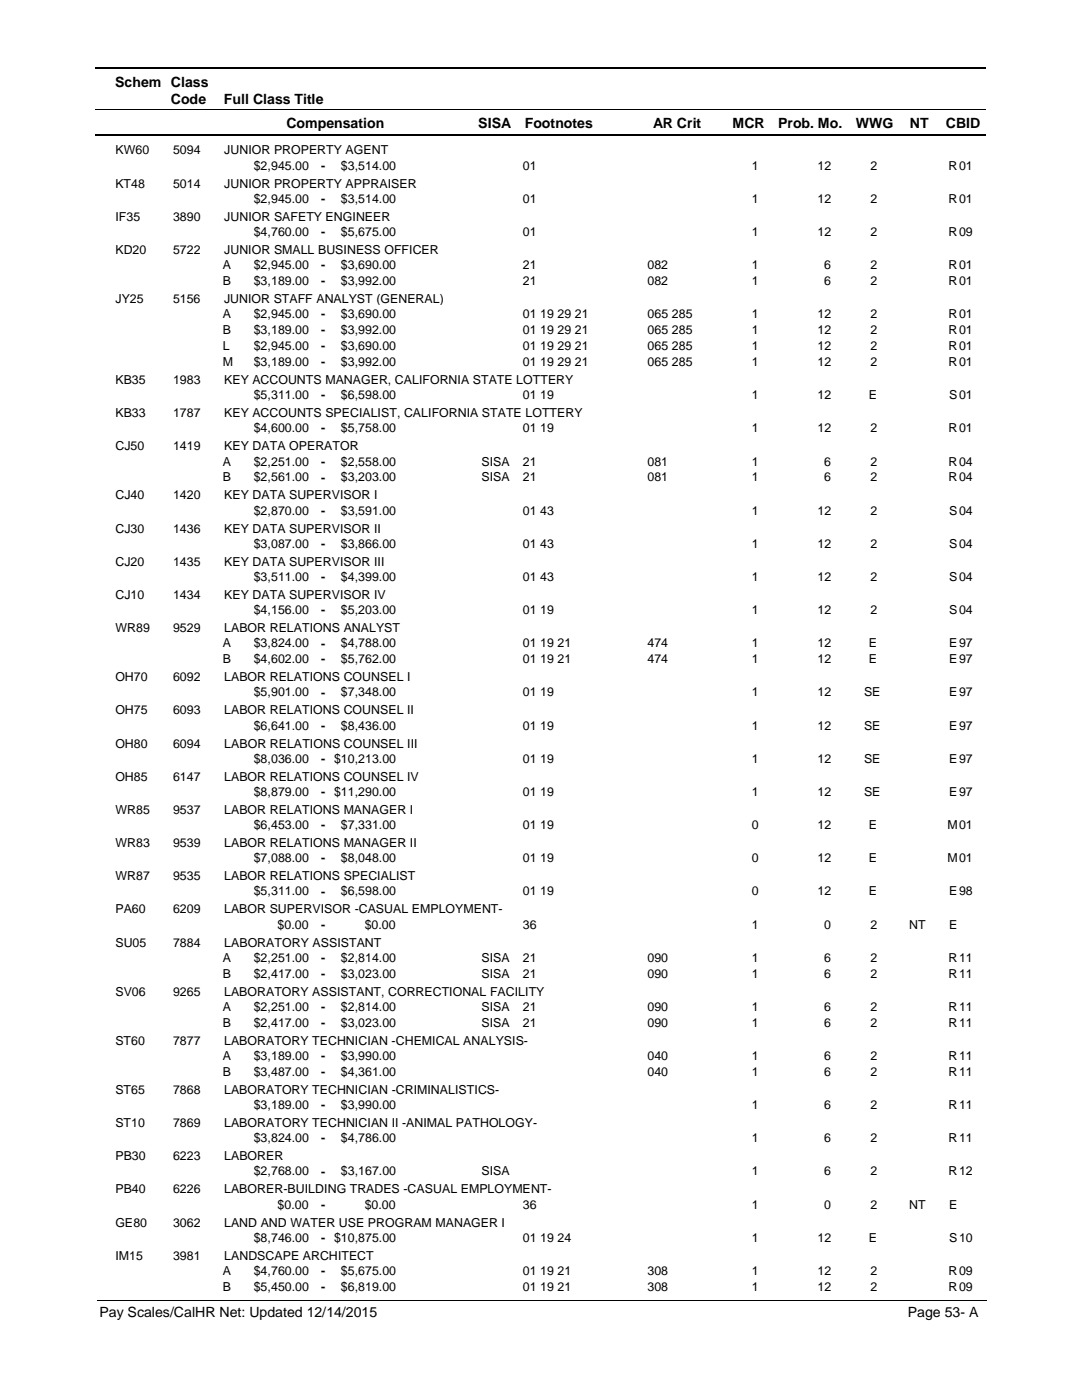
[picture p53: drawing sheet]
<svg xmlns="http://www.w3.org/2000/svg" width="216mm" height="279mm" viewBox="0 0 216 279" stroke-linecap="round" stroke-linejoin="round" font-family="sans-serif">
<defs><g id="words">
<g font-size="2.8">
<text x="23" y="17.3">Schem Class</text>
<text x="34.1" y="20.7">Code</text>
<text x="44.7" y="20.7">Full Class Title</text>
<text x="57.2" y="25.6">Compensation</text>
<text x="95.4" y="25.6">SISA</text>
<text x="104.7" y="25.6">Footnotes</text>
<text x="130.3" y="25.6">AR Crit</text>
<text x="146.2" y="25.6">MCR</text>
<text x="155.3" y="25.6">Prob. Mo.</text>
<text x="170.8" y="25.6">WWG</text>
<text x="181.5" y="25.6">NT</text>
<text x="188.7" y="25.6">CBID</text>
<text x="19.9" y="262.9">Pay Scales/CalHR Net: Updated 12/14/2015</text>
<text x="181.1" y="262.9">Page 53- A</text>
</g>
<g font-size="2.5">
<text x="23" y="30.8">KW60</text>
<text x="34.5" y="30.8">5094</text>
<text x="44.7" y="30.8">JUNIOR PROPERTY AGENT</text>
<text x="50.6" y="33.9">$2,945.00</text>
<text x="64.1" y="33.9">-</text>
<text x="68" y="33.9">$3,514.00</text>
<text x="104.3" y="33.9">01</text>
<text x="150" y="33.9">1</text>
<text x="163.1" y="33.9">12</text>
<text x="173.7" y="33.9">2</text>
<text x="189.3" y="33.9">R</text>
<text x="191.4" y="33.9">01</text>
<text x="23" y="37.4">KT48</text>
<text x="34.5" y="37.4">5014</text>
<text x="44.7" y="37.4">JUNIOR PROPERTY APPRAISER</text>
<text x="50.6" y="40.5">$2,945.00</text>
<text x="64.1" y="40.5">-</text>
<text x="68" y="40.5">$3,514.00</text>
<text x="104.3" y="40.5">01</text>
<text x="150" y="40.5">1</text>
<text x="163.1" y="40.5">12</text>
<text x="173.7" y="40.5">2</text>
<text x="189.3" y="40.5">R</text>
<text x="191.4" y="40.5">01</text>
<text x="23" y="44">IF35</text>
<text x="34.5" y="44">3890</text>
<text x="44.7" y="44">JUNIOR SAFETY ENGINEER</text>
<text x="50.6" y="47.1">$4,760.00</text>
<text x="64.1" y="47.1">-</text>
<text x="68" y="47.1">$5,675.00</text>
<text x="104.3" y="47.1">01</text>
<text x="150" y="47.1">1</text>
<text x="163.1" y="47.1">12</text>
<text x="173.7" y="47.1">2</text>
<text x="189.3" y="47.1">R</text>
<text x="191.4" y="47.1">09</text>
<text x="23" y="50.7">KD20</text>
<text x="34.5" y="50.7">5722</text>
<text x="44.5" y="53.7">A</text>
<text x="44.7" y="50.7">JUNIOR SMALL BUSINESS OFFICER</text>
<text x="50.6" y="53.7">$2,945.00</text>
<text x="64.1" y="53.8">-</text>
<text x="68" y="53.7">$3,690.00</text>
<text x="104.3" y="53.7">21</text>
<text x="129.2" y="53.7">082</text>
<text x="150" y="53.7">1</text>
<text x="164.5" y="53.7">6</text>
<text x="173.7" y="53.7">2</text>
<text x="189.3" y="53.7">R</text>
<text x="191.4" y="53.7">01</text>
<text x="44.5" y="56.9">B</text>
<text x="50.6" y="56.9">$3,189.00</text>
<text x="64.1" y="56.9">-</text>
<text x="68" y="56.9">$3,992.00</text>
<text x="104.3" y="56.9">21</text>
<text x="129.2" y="56.9">082</text>
<text x="150" y="56.9">1</text>
<text x="164.5" y="56.9">6</text>
<text x="173.7" y="56.9">2</text>
<text x="189.3" y="56.9">R</text>
<text x="191.4" y="56.9">01</text>
<text x="23" y="60.5">JY25</text>
<text x="34.5" y="60.5">5156</text>
<text x="44.5" y="63.5">A</text>
<text x="44.7" y="60.5">JUNIOR STAFF ANALYST (GENERAL)</text>
<text x="50.6" y="63.5">$2,945.00</text>
<text x="64.1" y="63.5">-</text>
<text x="68" y="63.5">$3,690.00</text>
<text x="104.3" y="63.5">01 19 29 21</text>
<text x="129.2" y="63.5">065 285</text>
<text x="150" y="63.5">1</text>
<text x="163.1" y="63.5">12</text>
<text x="173.7" y="63.5">2</text>
<text x="189.3" y="63.5">R</text>
<text x="191.4" y="63.5">01</text>
<text x="44.5" y="66.7">B</text>
<text x="44.5" y="69.8">L</text>
<text x="50.6" y="66.7">$3,189.00</text>
<text x="50.6" y="69.8">$2,945.00</text>
<text x="64.1" y="66.7">-</text>
<text x="64.1" y="69.9">-</text>
<text x="68" y="66.7">$3,992.00</text>
<text x="68" y="69.8">$3,690.00</text>
<text x="104.3" y="66.7">01 19 29 21</text>
<text x="104.3" y="69.8">01 19 29 21</text>
<text x="129.2" y="66.7">065 285</text>
<text x="129.2" y="69.8">065 285</text>
<text x="150" y="69.8">1</text>
<text x="150" y="66.7">1</text>
<text x="163.1" y="66.7">12</text>
<text x="163.1" y="69.8">12</text>
<text x="173.7" y="66.7">2</text>
<text x="173.7" y="69.8">2</text>
<text x="189.3" y="69.8">R</text>
<text x="189.3" y="66.7">R</text>
<text x="191.4" y="66.7">01</text>
<text x="191.4" y="69.8">01</text>
<text x="23" y="76.6">KB35</text>
<text x="34.5" y="76.6">1983</text>
<text x="44.5" y="73">M</text>
<text x="44.7" y="76.6">KEY ACCOUNTS MANAGER, CALIFORNIA STATE LOTTERY</text>
<text x="50.6" y="73">$3,189.00</text>
<text x="64.1" y="73">-</text>
<text x="68" y="73">$3,992.00</text>
<text x="104.3" y="73">01 19 29 21</text>
<text x="129.2" y="73">065 285</text>
<text x="150" y="73">1</text>
<text x="163.1" y="73">12</text>
<text x="173.7" y="73">2</text>
<text x="189.3" y="73">R</text>
<text x="191.4" y="73">01</text>
<text x="23" y="83.2">KB33</text>
<text x="34.5" y="83.2">1787</text>
<text x="44.7" y="83.2">KEY ACCOUNTS SPECIALIST, CALIFORNIA STATE LOTTERY</text>
<text x="50.6" y="79.7">$5,311.00</text>
<text x="64.1" y="79.7">-</text>
<text x="68" y="79.7">$6,598.00</text>
<text x="104.3" y="79.7">01 19</text>
<text x="150" y="79.7">1</text>
<text x="163.1" y="79.7">12</text>
<text x="173.4" y="79.7">E</text>
<text x="189.4" y="79.7">S</text>
<text x="191.4" y="79.7">01</text>
<text x="23" y="89.9">CJ50</text>
<text x="34.5" y="89.9">1419</text>
<text x="44.7" y="89.9">KEY DATA OPERATOR</text>
<text x="50.6" y="86.3">$4,600.00</text>
<text x="64.1" y="86.3">-</text>
<text x="68" y="86.3">$5,758.00</text>
<text x="104.3" y="86.3">01 19</text>
<text x="150" y="86.3">1</text>
<text x="163.1" y="86.3">12</text>
<text x="173.7" y="86.3">2</text>
<text x="189.3" y="86.3">R</text>
<text x="191.4" y="86.3">01</text>
<text x="44.5" y="92.9">A</text>
<text x="50.6" y="92.9">$2,251.00</text>
<text x="64.1" y="92.9">-</text>
<text x="68" y="92.9">$2,558.00</text>
<text x="96.1" y="92.9">SISA</text>
<text x="104.3" y="92.9">21</text>
<text x="129.2" y="92.9">081</text>
<text x="150" y="92.9">1</text>
<text x="164.5" y="92.9">6</text>
<text x="173.7" y="92.9">2</text>
<text x="189.3" y="92.9">R</text>
<text x="191.4" y="92.9">04</text>
<text x="23" y="99.6">CJ40</text>
<text x="34.5" y="99.6">1420</text>
<text x="44.5" y="96.1">B</text>
<text x="44.7" y="99.6">KEY DATA SUPERVISOR I</text>
<text x="50.6" y="96.1">$2,561.00</text>
<text x="64.1" y="96.1">-</text>
<text x="68" y="96.1">$3,203.00</text>
<text x="96.1" y="96.1">SISA</text>
<text x="104.3" y="96.1">21</text>
<text x="129.2" y="96.1">081</text>
<text x="150" y="96.1">1</text>
<text x="164.5" y="96.1">6</text>
<text x="173.7" y="96.1">2</text>
<text x="189.3" y="96.1">R</text>
<text x="191.4" y="96.1">04</text>
<text x="23" y="106.3">CJ30</text>
<text x="34.5" y="106.3">1436</text>
<text x="44.7" y="106.3">KEY DATA SUPERVISOR II</text>
<text x="50.6" y="102.7">$2,870.00</text>
<text x="64.1" y="102.7">-</text>
<text x="68" y="102.7">$3,591.00</text>
<text x="104.3" y="102.7">01 43</text>
<text x="150" y="102.7">1</text>
<text x="163.1" y="102.7">12</text>
<text x="173.7" y="102.7">2</text>
<text x="189.4" y="102.7">S</text>
<text x="191.4" y="102.7">04</text>
<text x="23" y="112.9">CJ20</text>
<text x="34.5" y="112.9">1435</text>
<text x="44.7" y="112.9">KEY DATA SUPERVISOR III</text>
<text x="50.6" y="109.3">$3,087.00</text>
<text x="64.1" y="109.3">-</text>
<text x="68" y="109.3">$3,866.00</text>
<text x="104.3" y="109.3">01 43</text>
<text x="150" y="109.3">1</text>
<text x="163.1" y="109.3">12</text>
<text x="173.7" y="109.3">2</text>
<text x="189.4" y="109.3">S</text>
<text x="191.4" y="109.3">04</text>
<text x="23" y="119.5">CJ10</text>
<text x="34.5" y="119.5">1434</text>
<text x="44.7" y="119.5">KEY DATA SUPERVISOR IV</text>
<text x="50.6" y="115.9">$3,511.00</text>
<text x="64.1" y="116">-</text>
<text x="68" y="115.9">$4,399.00</text>
<text x="104.3" y="115.9">01 43</text>
<text x="150" y="115.9">1</text>
<text x="163.1" y="115.9">12</text>
<text x="173.7" y="115.9">2</text>
<text x="189.4" y="115.9">S</text>
<text x="191.4" y="115.9">04</text>
<text x="50.6" y="122.6">$4,156.00</text>
<text x="64.1" y="122.6">-</text>
<text x="68" y="122.6">$5,203.00</text>
<text x="104.3" y="122.6">01 19</text>
<text x="150" y="122.6">1</text>
<text x="163.1" y="122.6">12</text>
<text x="173.7" y="122.6">2</text>
<text x="189.4" y="122.6">S</text>
<text x="191.4" y="122.6">04</text>
<text x="23" y="126.2">WR89</text>
<text x="34.5" y="126.2">9529</text>
<text x="44.5" y="129.2">A</text>
<text x="44.7" y="126.2">LABOR RELATIONS ANALYST</text>
<text x="50.6" y="129.2">$3,824.00</text>
<text x="64.1" y="129.2">-</text>
<text x="68" y="129.2">$4,788.00</text>
<text x="104.3" y="129.2">01 19 21</text>
<text x="129.2" y="129.2">474</text>
<text x="150" y="129.2">1</text>
<text x="163.1" y="129.2">12</text>
<text x="173.4" y="129.2">E</text>
<text x="189.4" y="129.2">E</text>
<text x="191.4" y="129.2">97</text>
<text x="23" y="135.9">OH70</text>
<text x="34.5" y="135.9">6092</text>
<text x="44.5" y="132.4">B</text>
<text x="44.7" y="135.9">LABOR RELATIONS COUNSEL I</text>
<text x="50.6" y="132.4">$4,602.00</text>
<text x="64.1" y="132.4">-</text>
<text x="68" y="132.4">$5,762.00</text>
<text x="104.3" y="132.4">01 19 21</text>
<text x="129.2" y="132.4">474</text>
<text x="150" y="132.4">1</text>
<text x="163.1" y="132.4">12</text>
<text x="173.4" y="132.4">E</text>
<text x="189.4" y="132.4">E</text>
<text x="191.4" y="132.4">97</text>
<text x="23" y="142.6">OH75</text>
<text x="34.5" y="142.6">6093</text>
<text x="44.7" y="142.6">LABOR RELATIONS COUNSEL II</text>
<text x="50.6" y="139">$5,901.00</text>
<text x="64.1" y="139">-</text>
<text x="68" y="139">$7,348.00</text>
<text x="104.3" y="139">01 19</text>
<text x="150" y="139">1</text>
<text x="163.1" y="139">12</text>
<text x="172.4" y="139">SE</text>
<text x="189.4" y="139">E</text>
<text x="191.4" y="139">97</text>
<text x="23" y="149.2">OH80</text>
<text x="34.5" y="149.2">6094</text>
<text x="44.7" y="149.2">LABOR RELATIONS COUNSEL III</text>
<text x="50.6" y="145.6">$6,641.00</text>
<text x="64.1" y="145.6">-</text>
<text x="68" y="145.6">$8,436.00</text>
<text x="104.3" y="145.6">01 19</text>
<text x="150" y="145.6">1</text>
<text x="163.1" y="145.6">12</text>
<text x="172.4" y="145.6">SE</text>
<text x="189.4" y="145.6">E</text>
<text x="191.4" y="145.6">97</text>
<text x="23" y="155.8">OH85</text>
<text x="34.5" y="155.8">6147</text>
<text x="44.7" y="155.8">LABOR RELATIONS COUNSEL IV</text>
<text x="50.6" y="152.2">$8,036.00</text>
<text x="64.1" y="152.3">- $10,213.00</text>
<text x="104.3" y="152.2">01 19</text>
<text x="150" y="152.2">1</text>
<text x="163.1" y="152.2">12</text>
<text x="172.4" y="152.2">SE</text>
<text x="189.4" y="152.2">E</text>
<text x="191.4" y="152.2">97</text>
<text x="50.6" y="158.8">$8,879.00</text>
<text x="64.1" y="158.9">- $11,290.00</text>
<text x="104.3" y="158.8">01 19</text>
<text x="150" y="158.8">1</text>
<text x="163.1" y="158.8">12</text>
<text x="172.4" y="158.8">SE</text>
<text x="189.4" y="158.8">E</text>
<text x="191.4" y="158.8">97</text>
<text x="23" y="162.4">WR85</text>
<text x="34.5" y="162.4">9537</text>
<text x="44.7" y="162.4">LABOR RELATIONS MANAGER I</text>
<text x="50.6" y="165.5">$6,453.00</text>
<text x="64.1" y="165.5">-</text>
<text x="68" y="165.5">$7,331.00</text>
<text x="104.3" y="165.5">01 19</text>
<text x="150" y="165.5">0</text>
<text x="163.1" y="165.5">12</text>
<text x="173.4" y="165.5">E</text>
<text x="189.1" y="165.5">M</text>
<text x="191.4" y="165.5">01</text>
<text x="23" y="169.1">WR83</text>
<text x="34.5" y="169.1">9539</text>
<text x="44.7" y="169.1">LABOR RELATIONS MANAGER II</text>
<text x="50.6" y="172.1">$7,088.00</text>
<text x="64.1" y="172.1">-</text>
<text x="68" y="172.1">$8,048.00</text>
<text x="104.3" y="172.1">01 19</text>
<text x="150" y="172.1">0</text>
<text x="163.1" y="172.1">12</text>
<text x="173.4" y="172.1">E</text>
<text x="189.1" y="172.1">M</text>
<text x="191.4" y="172.1">01</text>
<text x="23" y="175.7">WR87</text>
<text x="34.5" y="175.7">9535</text>
<text x="44.7" y="175.7">LABOR RELATIONS SPECIALIST</text>
<text x="50.6" y="178.7">$5,311.00</text>
<text x="64.1" y="178.7">-</text>
<text x="68" y="178.7">$6,598.00</text>
<text x="104.3" y="178.7">01 19</text>
<text x="150" y="178.7">0</text>
<text x="163.1" y="178.7">12</text>
<text x="173.4" y="178.7">E</text>
<text x="189.4" y="178.7">E</text>
<text x="191.4" y="178.7">98</text>
<text x="23" y="182.3">PA60</text>
<text x="34.5" y="182.3">6209</text>
<text x="44.7" y="182.3">LABOR SUPERVISOR -CASUAL EMPLOYMENT-</text>
<text x="55.4" y="185.3">$0.00</text>
<text x="64.1" y="185.4">-</text>
<text x="72.8" y="185.3">$0.00</text>
<text x="104.3" y="185.3">36</text>
<text x="150" y="185.3">1</text>
<text x="164.5" y="185.3">0</text>
<text x="173.7" y="185.3">2</text>
<text x="181.4" y="185.3">NT</text>
<text x="189.4" y="185.3">E</text>
<text x="23" y="188.9">SU05</text>
<text x="34.5" y="188.9">7884</text>
<text x="44.5" y="192">A</text>
<text x="44.7" y="188.9">LABORATORY ASSISTANT</text>
<text x="50.6" y="192">$2,251.00</text>
<text x="64.1" y="192">-</text>
<text x="68" y="192">$2,814.00</text>
<text x="96.1" y="192">SISA</text>
<text x="104.3" y="192">21</text>
<text x="129.2" y="192">090</text>
<text x="150" y="192">1</text>
<text x="164.5" y="192">6</text>
<text x="173.7" y="192">2</text>
<text x="189.3" y="192">R</text>
<text x="191.4" y="192">11</text>
<text x="44.5" y="195.1">B</text>
<text x="50.6" y="195.1">$2,417.00</text>
<text x="64.1" y="195.2">-</text>
<text x="68" y="195.1">$3,023.00</text>
<text x="96.1" y="195.1">SISA</text>
<text x="104.3" y="195.1">21</text>
<text x="129.2" y="195.1">090</text>
<text x="150" y="195.1">1</text>
<text x="164.5" y="195.1">6</text>
<text x="173.7" y="195.1">2</text>
<text x="189.3" y="195.1">R</text>
<text x="191.4" y="195.1">11</text>
<text x="23" y="198.7">SV06</text>
<text x="34.5" y="198.7">9265</text>
<text x="44.5" y="201.7">A</text>
<text x="44.7" y="198.7">LABORATORY ASSISTANT, CORRECTIONAL FACILITY</text>
<text x="50.6" y="201.7">$2,251.00</text>
<text x="64.1" y="201.8">-</text>
<text x="68" y="201.7">$2,814.00</text>
<text x="96.1" y="201.7">SISA</text>
<text x="104.3" y="201.7">21</text>
<text x="129.2" y="201.7">090</text>
<text x="150" y="201.7">1</text>
<text x="164.5" y="201.7">6</text>
<text x="173.7" y="201.7">2</text>
<text x="189.3" y="201.7">R</text>
<text x="191.4" y="201.7">11</text>
<text x="23" y="208.5">ST60</text>
<text x="34.5" y="208.5">7877</text>
<text x="44.5" y="204.9">B</text>
<text x="44.7" y="208.5">LABORATORY TECHNICIAN -CHEMICAL ANALYSIS-</text>
<text x="50.6" y="204.9">$2,417.00</text>
<text x="64.1" y="204.9">-</text>
<text x="68" y="204.9">$3,023.00</text>
<text x="96.1" y="204.9">SISA</text>
<text x="104.3" y="204.9">21</text>
<text x="129.2" y="204.9">090</text>
<text x="150" y="204.9">1</text>
<text x="164.5" y="204.9">6</text>
<text x="173.7" y="204.9">2</text>
<text x="189.3" y="204.9">R</text>
<text x="191.4" y="204.9">11</text>
<text x="44.5" y="211.6">A</text>
<text x="44.5" y="214.7">B</text>
<text x="50.6" y="211.6">$3,189.00</text>
<text x="50.6" y="214.7">$3,487.00</text>
<text x="64.1" y="211.6">-</text>
<text x="64.1" y="214.8">-</text>
<text x="68" y="211.6">$3,990.00</text>
<text x="68" y="214.7">$4,361.00</text>
<text x="129.2" y="211.6">040</text>
<text x="129.2" y="214.7">040</text>
<text x="150" y="214.7">1</text>
<text x="150" y="211.6">1</text>
<text x="164.5" y="211.6">6</text>
<text x="164.5" y="214.7">6</text>
<text x="173.7" y="211.6">2</text>
<text x="173.7" y="214.7">2</text>
<text x="189.3" y="214.7">R</text>
<text x="189.3" y="211.6">R</text>
<text x="191.4" y="211.6">11</text>
<text x="191.4" y="214.7">11</text>
<text x="23" y="218.3">ST65</text>
<text x="34.5" y="218.3">7868</text>
<text x="44.7" y="218.3">LABORATORY TECHNICIAN -CRIMINALISTICS-</text>
<text x="50.6" y="221.3">$3,189.00</text>
<text x="64.1" y="221.4">-</text>
<text x="68" y="221.3">$3,990.00</text>
<text x="150" y="221.3">1</text>
<text x="164.5" y="221.3">6</text>
<text x="173.7" y="221.3">2</text>
<text x="189.3" y="221.3">R</text>
<text x="191.4" y="221.3">11</text>
<text x="23" y="224.9">ST10</text>
<text x="34.5" y="224.9">7869</text>
<text x="44.7" y="224.9">LABORATORY TECHNICIAN II -ANIMAL PATHOLOGY-</text>
<text x="50.6" y="228">$3,824.00</text>
<text x="64.1" y="228">-</text>
<text x="68" y="228">$4,786.00</text>
<text x="150" y="228">1</text>
<text x="164.5" y="228">6</text>
<text x="173.7" y="228">2</text>
<text x="189.3" y="228">R</text>
<text x="191.4" y="228">11</text>
<text x="23" y="231.5">PB30</text>
<text x="34.5" y="231.5">6223</text>
<text x="44.7" y="231.5">LABORER</text>
<text x="23" y="238.2">PB40</text>
<text x="34.5" y="238.2">6226</text>
<text x="44.7" y="238.2">LABORER-BUILDING TRADES -CASUAL EMPLOYMENT-</text>
<text x="50.6" y="234.6">$2,768.00</text>
<text x="64.1" y="234.6">-</text>
<text x="68" y="234.6">$3,167.00</text>
<text x="96.1" y="234.6">SISA</text>
<text x="150" y="234.6">1</text>
<text x="164.5" y="234.6">6</text>
<text x="173.7" y="234.6">2</text>
<text x="189.3" y="234.6">R</text>
<text x="191.4" y="234.6">12</text>
<text x="23" y="244.8">GE80</text>
<text x="34.5" y="244.8">3062</text>
<text x="44.7" y="244.8">LAND AND WATER USE PROGRAM MANAGER I</text>
<text x="55.4" y="241.2">$0.00</text>
<text x="64.1" y="241.2">-</text>
<text x="72.8" y="241.2">$0.00</text>
<text x="104.3" y="241.2">36</text>
<text x="150" y="241.2">1</text>
<text x="164.5" y="241.2">0</text>
<text x="173.7" y="241.2">2</text>
<text x="181.4" y="241.2">NT</text>
<text x="189.4" y="241.2">E</text>
<text x="23" y="251.4">IM15</text>
<text x="34.5" y="251.4">3981</text>
<text x="44.7" y="251.4">LANDSCAPE ARCHITECT</text>
<text x="50.6" y="247.8">$8,746.00</text>
<text x="64.1" y="247.9">- $10,875.00</text>
<text x="104.3" y="247.8">01 19 24</text>
<text x="150" y="247.8">1</text>
<text x="163.1" y="247.8">12</text>
<text x="173.4" y="247.8">E</text>
<text x="189.4" y="247.8">S</text>
<text x="191.4" y="247.8">10</text>
<text x="44.5" y="254.5">A</text>
<text x="44.5" y="257.6">B</text>
<text x="50.6" y="254.5">$4,760.00</text>
<text x="50.6" y="257.6">$5,450.00</text>
<text x="64.1" y="254.5">-</text>
<text x="64.1" y="257.7">-</text>
<text x="68" y="254.5">$5,675.00</text>
<text x="68" y="257.6">$6,819.00</text>
<text x="104.3" y="254.5">01 19 21</text>
<text x="104.3" y="257.6">01 19 21</text>
<text x="129.2" y="254.5">308</text>
<text x="129.2" y="257.6">308</text>
<text x="150" y="254.5">1</text>
<text x="150" y="257.6">1</text>
<text x="163.1" y="254.5">12</text>
<text x="163.1" y="257.6">12</text>
<text x="173.7" y="254.5">2</text>
<text x="173.7" y="257.6">2</text>
<text x="189.3" y="254.5">R</text>
<text x="189.3" y="257.6">R</text>
<text x="191.4" y="254.5">09</text>
<text x="191.4" y="257.6">09</text>
</g>
</g></defs>
<path d="M19 13.5h177.8M19 27h177.8" fill="none" stroke="#000" stroke-width=".36"/>
<path d="M19 21.8h177.8" fill="none" stroke="#000" stroke-width=".2"/>
<g fill="#fff">
<path d="M46.9 31.2h16.3v3h-16.3z"/>
<path d="M191 31.2h4.2v3h-4.2z"/>
<path d="M46.9 37.8h16.3v3h-16.3z"/>
<path d="M191 37.8h4.2v3h-4.2z"/>
<path d="M46.9 44.5h16.3v3h-16.3z"/>
<path d="M191 44.5h4.2v3h-4.2z"/>
<path d="M46.9 51.1h16.3v3h-16.3z"/>
<path d="M191 51.1h4.2v3h-4.2z"/>
<path d="M46.9 54.3h16.3v3h-16.3z"/>
<path d="M191 54.3h4.2v3h-4.2z"/>
<path d="M46.9 60.9h16.3v3h-16.3z"/>
<path d="M191 60.9h4.2v3h-4.2z"/>
<path d="M46.9 64.1h16.3v2.9h-16.3z"/>
<path d="M191 64.1h4.2v2.9h-4.2z"/>
<path d="M46.9 67.2h16.3v3h-16.3z"/>
<path d="M191 67.2h4.2v3h-4.2z"/>
<path d="M46.9 70.4h16.3v3h-16.3z"/>
<path d="M191 70.4h4.2v3h-4.2z"/>
<path d="M46.9 77h16.3v3h-16.3z"/>
<path d="M191 77h4.2v3h-4.2z"/>
<path d="M46.9 83.7h16.3v2.9h-16.3z"/>
<path d="M191 83.7h4.2v2.9h-4.2z"/>
<path d="M46.9 90.3h16.3v2.9h-16.3z"/>
<path d="M191 90.3h4.2v2.9h-4.2z"/>
<path d="M46.9 93.4h16.3v3h-16.3z"/>
<path d="M191 93.4h4.2v3h-4.2z"/>
<path d="M46.9 100.1h16.3v3h-16.3z"/>
<path d="M191 100.1h4.2v3h-4.2z"/>
<path d="M46.9 106.7h16.3v3h-16.3z"/>
<path d="M191 106.7h4.2v3h-4.2z"/>
<path d="M46.9 113.3h16.3v3h-16.3z"/>
<path d="M191 113.3h4.2v3h-4.2z"/>
<path d="M46.9 120h16.3v2.9h-16.3z"/>
<path d="M191 120h4.2v2.9h-4.2z"/>
<path d="M46.9 126.6h16.3v2.9h-16.3z"/>
<path d="M191 126.6h4.2v2.9h-4.2z"/>
<path d="M46.9 129.7h16.3v3h-16.3z"/>
<path d="M191 129.7h4.2v3h-4.2z"/>
<path d="M46.9 136.3h16.3v3h-16.3z"/>
<path d="M191 136.3h4.2v3h-4.2z"/>
<path d="M46.9 143h16.3v3h-16.3z"/>
<path d="M191 143h4.2v3h-4.2z"/>
<path d="M46.9 149.6h16.3v3h-16.3z"/>
<path d="M191 149.6h4.2v3h-4.2z"/>
<path d="M46.9 156.2h16.3v3h-16.3z"/>
<path d="M191 156.2h4.2v3h-4.2z"/>
<path d="M46.9 162.9h16.3v2.9h-16.3z"/>
<path d="M191 162.9h4.2v2.9h-4.2z"/>
<path d="M46.9 169.5h16.3v2.9h-16.3z"/>
<path d="M191 169.5h4.2v2.9h-4.2z"/>
<path d="M46.9 176.1h16.3v2.9h-16.3z"/>
<path d="M191 176.1h4.2v2.9h-4.2z"/>
<path d="M46.9 182.7h16.3v3h-16.3z"/>
<path d="M191 182.7h4.2v3h-4.2z"/>
<path d="M46.9 189.3h16.3v3h-16.3z"/>
<path d="M191 189.3h4.2v3h-4.2z"/>
<path d="M46.9 192.5h16.3v3h-16.3z"/>
<path d="M191 192.5h4.2v3h-4.2z"/>
<path d="M46.9 199.1h16.3v3h-16.3z"/>
<path d="M191 199.1h4.2v3h-4.2z"/>
<path d="M46.9 202.3h16.3v3h-16.3z"/>
<path d="M191 202.3h4.2v3h-4.2z"/>
<path d="M46.9 208.9h16.3v3h-16.3z"/>
<path d="M191 208.9h4.2v3h-4.2z"/>
<path d="M46.9 212.1h16.3v3h-16.3z"/>
<path d="M191 212.1h4.2v3h-4.2z"/>
<path d="M46.9 218.7h16.3v3h-16.3z"/>
<path d="M191 218.7h4.2v3h-4.2z"/>
<path d="M46.9 225.3h16.3v3h-16.3z"/>
<path d="M191 225.3h4.2v3h-4.2z"/>
<path d="M46.9 232h16.3v2.9h-16.3z"/>
<path d="M191 232h4.2v2.9h-4.2z"/>
<path d="M46.9 238.6h16.3v3h-16.3z"/>
<path d="M191 238.6h4.2v3h-4.2z"/>
<path d="M46.9 245.2h16.3v3h-16.3z"/>
<path d="M191 245.2h4.2v3h-4.2z"/>
<path d="M46.9 251.8h16.3v3h-16.3z"/>
<path d="M191 251.8h4.2v3h-4.2z"/>
<path d="M46.9 255h16.3v3h-16.3z"/>
<path d="M191 255h4.2v3h-4.2z"/>
</g>
<path d="M19.4 259.6h177.4" fill="none" stroke="#000" stroke-width=".2"/>
<use href="#words"/>
</svg>
